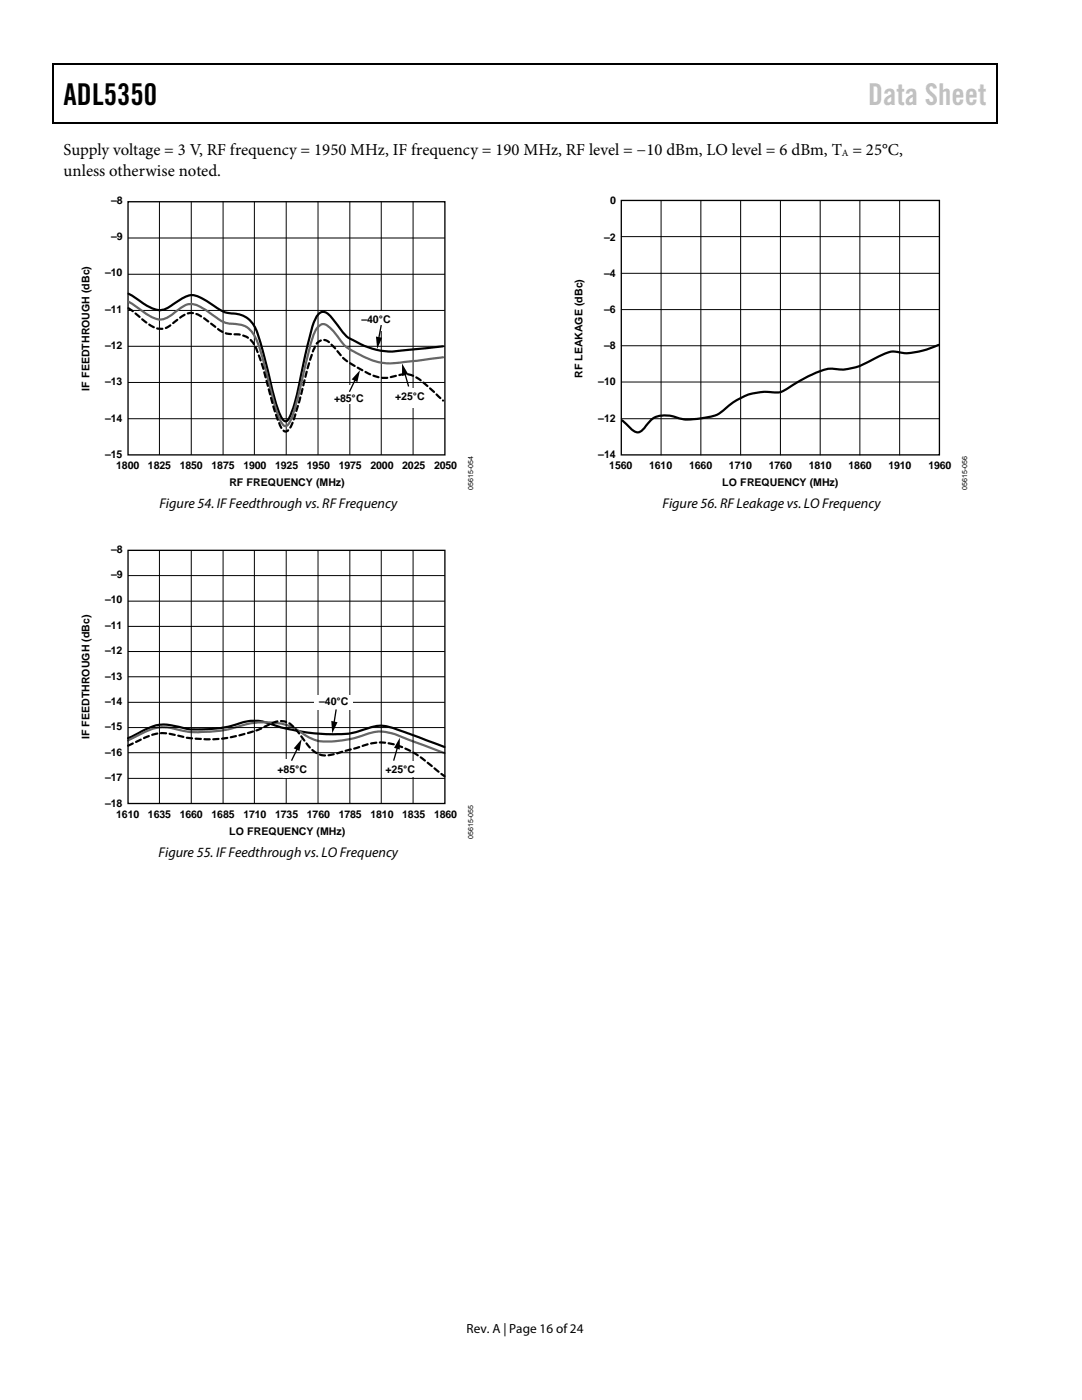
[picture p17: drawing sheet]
<svg xmlns="http://www.w3.org/2000/svg" width="216mm" height="279mm" viewBox="0 0 216 279" stroke-linecap="round" stroke-linejoin="round" font-family="sans-serif">
<defs><g id="words">
<text font-size="6" x="12.7" y="21">ADL5350</text>
<text font-size="6" fill="#c0c0c0" x="173.2" y="21">Data Sheet</text>
<g font-size="3.3">
<text x="12.7" y="30.9">Supply voltage = 3 V, RF frequency = 1950 MHz, IF frequency = 190 MHz, RF level = −10 dBm, LO level = 6 dBm, T = 25°C,</text>
<text x="12.7" y="35.2">unless otherwise noted.</text>
</g>
<g font-size="2.8">
<text x="31.8" y="101.4">Figure 54. IF Feedthrough vs. RF Frequency</text>
<text x="132.2" y="101.4">Figure 56. RF Leakage vs. LO Frequency</text>
<text x="31.6" y="171">Figure 55. IF Feedthrough vs. LO Frequency</text>
</g>
<text font-size="2.6" x="93.1" y="266">Rev. A | Page 16 of 24</text>
<g font-size="2.1">
<text x="22.2" y="40.7">–8</text>
<text x="121.7" y="40.8">0</text>
<text x="22.2" y="47.9">–9</text>
<text x="120.5" y="48">–2</text>
<text x="21" y="55.2">–10</text>
<text x="120.5" y="55.2">–4</text>
<text x="21" y="62.4">–11</text>
<text x="72.1" y="64.4">–40°C</text>
<text x="120.5" y="62.5">–6</text>
<text x="21" y="69.7">–12</text>
<text x="120.5" y="69.7">–8</text>
<text x="17.8" y="78" transform="rotate(-90 17.8 78)">IF FEEDTHROUGH (dBc)</text>
<text x="21" y="76.9">–13</text>
<text x="116.2" y="75.4" transform="rotate(-90 116.2 75.4)">RF LEAKAGE (dBc)</text>
<text x="119.4" y="76.9">–10</text>
<text x="66.7" y="80.3">+85°C</text>
<text x="78.8" y="79.8">+25°C</text>
<text x="21" y="84.1">–14</text>
<text x="119.4" y="84.2">–12</text>
<text x="21" y="91.4">–15</text>
<text x="23.2" y="93.7">1800</text>
<text x="29.5" y="93.7">1825</text>
<text x="35.9" y="93.7">1850</text>
<text x="42.2" y="93.7">1875</text>
<text x="48.6" y="93.7">1900</text>
<text x="54.9" y="93.7">1925</text>
<text x="61.2" y="93.7">1950</text>
<text x="67.6" y="93.7">1975</text>
<text x="73.9" y="93.7">2000</text>
<text x="80.3" y="93.7">2025</text>
<text x="86.6" y="93.7">2050</text>
<text x="119.4" y="91.4">–14</text>
<text x="121.6" y="93.7">1560</text>
<text x="129.5" y="93.7">1610</text>
<text x="137.5" y="93.7">1660</text>
<text x="145.5" y="93.7">1710</text>
<text x="153.4" y="93.7">1760</text>
<text x="161.4" y="93.7">1810</text>
<text x="169.3" y="93.7">1860</text>
<text x="177.3" y="93.7">1910</text>
<text x="185.2" y="93.7">1960</text>
<text x="45.8" y="97">RF FREQUENCY (MHz)</text>
<text x="144.1" y="97">LO FREQUENCY (MHz)</text>
<text x="22.2" y="110.3">–8</text>
<text x="22.2" y="115.4">–9</text>
<text x="21" y="120.4">–10</text>
<text x="21" y="125.5">–11</text>
<text x="21" y="130.6">–12</text>
<text x="21" y="135.6">–13</text>
<text x="21" y="140.7">–14</text>
<text x="63.7" y="140.7">–40°C</text>
<text x="17.8" y="147.5" transform="rotate(-90 17.8 147.5)">IF FEEDTHROUGH (dBc)</text>
<text x="21" y="145.8">–15</text>
<text x="21" y="150.8">–16</text>
<text x="21" y="155.9">–17</text>
<text x="55.4" y="154.2">+85°C</text>
<text x="76.9" y="154.3">+25°C</text>
<text x="21" y="161">–18</text>
<text x="23.2" y="163.2">1610</text>
<text x="29.5" y="163.2">1635</text>
<text x="35.9" y="163.2">1660</text>
<text x="42.2" y="163.2">1685</text>
<text x="45.7" y="166.6">LO FREQUENCY (MHz)</text>
<text x="48.6" y="163.2">1710</text>
<text x="54.9" y="163.2">1735</text>
<text x="61.2" y="163.2">1760</text>
<text x="67.6" y="163.2">1785</text>
<text x="73.9" y="163.2">1810</text>
<text x="80.3" y="163.2">1835</text>
<text x="86.6" y="163.2">1860</text>
</g>
<text font-size="1.9" x="168" y="31.1">A</text>
<g font-size="1.4">
<text x="94.4" y="97.8" transform="rotate(-90 94.4 97.8)">05615-054</text>
<text x="193" y="97.8" transform="rotate(-90 193 97.8)">05615-056</text>
<text x="94.4" y="167.4" transform="rotate(-90 94.4 167.4)">05615-055</text>
</g>
</g></defs>
<path d="M10.5 12.7h.3v1h-.3zM198.8 12.7h.2v1h-.2zM198.8 12.7h.2v.3h-.2zM198.8 24.4h.2v.3h-.2z" fill="#000"/>
<path d="M10.5 12.8h188.3M10.7 13.7v11M198.9 13.7v11M10.5 24.5h188.3" fill="none" stroke="#000" stroke-width=".25"/>
<path d="M25.5 40.3h63.3v50.5h-63.3z" fill="none" stroke="#000" stroke-width=".26"/>
<g fill="none" stroke="#000" stroke-width=".2">
<path d="M25.5 54.7h63.3M25.5 47.5h63.3M31.8 40.3v50.5M38.2 40.3v50.5M44.5 40.3v50.5M50.8 40.3v50.5M57.1 40.3v50.5M63.5 40.3v50.5M69.8 40.3v50.5M76.1 40.3v50.5M82.4 40.3v50.5M25.5 76.3h63.3"/>
<path d="M25.5 69.1h63.3M25.5 62h63.3M25.5 83.6h63.3"/>
</g>
<g fill="#fff">
<path d="M69.2 76.9h1.1v3.7h-1.1z"/>
<path d="M81 77.6h1.7v3.8h-1.7z"/>
<path d="M75.5 62.1h1.2v3.8h-1.2z"/>
</g>
<path d="M71 75.6l-1.3 2.6M76.1 64.9l-.6 2.8M80.8 74.4l.7 2.7M25.5 109.8h63.3v50.6h-63.3zM59.4 149.2l-1.2 2.6M79.3 149.1l-.8 2.7" fill="none" stroke="#000" stroke-width=".26"/>
<path d="M71.8 73.9l-.5 2.3-1.1-.5zM75 67.2l1.2 .2-.9 2.2zM80.2 72.5l1.2 2.2-1.2 .3zM60.2 147.5l-.4 2.4-1.2-.5zM79.8 147.2v2.4l-1.2-.4z" fill="#000"/>
<path d="M25.6 58.6l1.5 .9a9.2 9.2 0 0 0 5 2.4 11.5 11.5 0 0 0 3.9-2.1 3.5 3.5 0 0 1 4.5-.1l2 1.2a6.4 6.4 0 0 0 4.7 1.7 5.4 5.4 0 0 1 4.4 4.5l1.4 5 1.2 5.1a31.4 31.4 0 0 0 2 6.2l.4 .5a.77 .77 0 0 0 1.2-.6 41.7 41.7 0 0 0 2.6-10l1.3-5.5a12.5 12.5 0 0 1 1.9-5.2 1.29 1.29 0 0 1 2 .1l1.1 1.4a15.8 15.8 0 0 0 3 3.4 16.2 16.2 0 0 0 9.1 2.6l9.6-1M25.5 147.3l2.4-1.1a8.9 8.9 0 0 1 8.3-1 19.4 19.4 0 0 0 6.6 .2l2-.2 2-.5a9.5 9.5 0 0 1 8 .1 37.2 37.2 0 0 0 15.5 1.5l2.1-.6a8.2 8.2 0 0 1 7.5 .1l8.8 3.3" fill="none" stroke="#000" stroke-width=".44"/>
<path d="M25.6 60.2l2 1.3a10.1 10.1 0 0 0 4.4 2.3 7.4 7.4 0 0 0 3.7-2.1 3.4 3.4 0 0 1 4.6-.3l1.9 1.3a7.7 7.7 0 0 0 3.6 1.9 5.8 5.8 0 0 1 4.1 1.2 15.7 15.7 0 0 1 2.8 6.7l.3 1.3a70 70 0 0 0 3 10.3 1.32 1.32 0 0 0 1.1 .9 5.4 5.4 0 0 0 1.7-3.4l.8-3.1a126.2 126.2 0 0 1 3.1-11.9l.7-1.3a1.25 1.25 0 0 1 2.1-.2l1.7 1.8a7.8 7.8 0 0 0 4 3.6 13.2 13.2 0 0 0 10.3 1.6l6.9-.8M25.5 147.8l2.4-1.2a8.7 8.7 0 0 1 7.8-.9 24 24 0 0 0 8.6 .1l1.5-.3a19.2 19.2 0 0 1 10-1.1 13.4 13.4 0 0 1 5.6 2.6 10.3 10.3 0 0 0 7 .7l3.5-.7a9.2 9.2 0 0 1 8.8 .3l8 3" fill="none" stroke="#656565" stroke-width=".44"/>
<path d="M25.6 61.5l1.9 1.4a10.9 10.9 0 0 0 4 2.7 3.3 3.3 0 0 0 3.1-1.2l1.4-1a3.2 3.2 0 0 1 4.4-.1l1 .7a14.8 14.8 0 0 0 3.7 2.5l1 .2a4.7 4.7 0 0 1 5.3 3.5l1.1 3a86.8 86.8 0 0 0 3.5 11.9l.1 .3a.87 .87 0 0 0 .9 .7 .87 .87 0 0 0 .8-.6l.3-.5a110 110 0 0 0 3.6-12.6l1.1-3a1.89 1.89 0 0 1 2.4-1.4 16.1 16.1 0 0 1 3.3 3.5 26.2 26.2 0 0 0 7 3.8 6.2 6.2 0 0 0 3.7-.4 4.8 4.8 0 0 1 5.1 1.3l4.1 3.7M25.5 148.8l.7-.3a18.2 18.2 0 0 1 5.8-2.2 26.3 26.3 0 0 1 5.8 1 28 28 0 0 0 16.7-3.1 3.5 3.5 0 0 1 4.4 1.3l1 1.2a10.3 10.3 0 0 0 3.7 3.8 7.5 7.5 0 0 0 4.8-.5l3-.8a10.8 10.8 0 0 1 10.2 .5 44.7 44.7 0 0 1 6.8 5l.3 .2" fill="none" stroke="#000" stroke-width=".44" stroke-dasharray="1.1 .7"/>
<g fill="none" stroke="#000" stroke-width=".2">
<path d="M25.5 120h63.3M25.5 114.9h63.3M31.8 109.8v50.6M38.2 109.8v50.6M44.5 109.8v50.6M50.8 109.8v50.6M57.1 109.8v50.6M63.5 109.8v50.6M69.8 109.8v50.6M76.1 109.8v50.6M82.4 109.8v50.6M25.5 135.1h63.3"/>
<path d="M25.5 130h63.3M25.5 125h63.3M25.5 155.3h63.3M25.5 150.2h63.3M25.5 145.2h63.3M25.5 140.2h63.3"/>
</g>
<g fill="#fff">
<path d="M79.8 151.9h3.2v3.1h-3.2z"/>
<path d="M62.8 138.8h7.7v2.8h-7.7z"/>
</g>
<path d="M67.1 141.6l-.5 2.8" fill="none" stroke="#000" stroke-width=".26"/>
<path d="M66.1 143.9l1.3 .2-1.1 2.2z" fill="#000"/>
<path d="M56.6 151.5h1.1v3.7h-1.1z" fill="#fff"/>
<path d="M187.3 68.8l-.5 .3a13.2 13.2 0 0 1-8.4 1.1 12.5 12.5 0 0 0-4.8 1.8 11.4 11.4 0 0 1-7.8 1.6 18.7 18.7 0 0 0-6.9 2.8l-1.6 1a4.9 4.9 0 0 1-4.2 .8 12.5 12.5 0 0 0-9.1 3.9 8.8 8.8 0 0 1-4.6 1.5 9.9 9.9 0 0 1-5.7-.6 4.5 4.5 0 0 0-5.1 2.3 1.5 1.5 0 0 1-2.6 .4l-1.8-1.8" fill="none" stroke="#000" stroke-width=".44"/>
<path d="M124 40h63.5v50.8h-63.5z" fill="none" stroke="#000" stroke-width=".26"/>
<g fill="none" stroke="#000" stroke-width=".2">
<path d="M124 54.5h63.5M124 47.2h63.5M131.9 40v50.8M139.8 40v50.8M147.8 40v50.8M155.7 40v50.8M163.7 40v50.8M171.6 40v50.8M179.5 40v50.8M124 76.2h63.5M124 69h63.5M124 61.8h63.5"/>
<path d="M124 83.6h63.5"/>
</g>
<use href="#words"/>
</svg>
